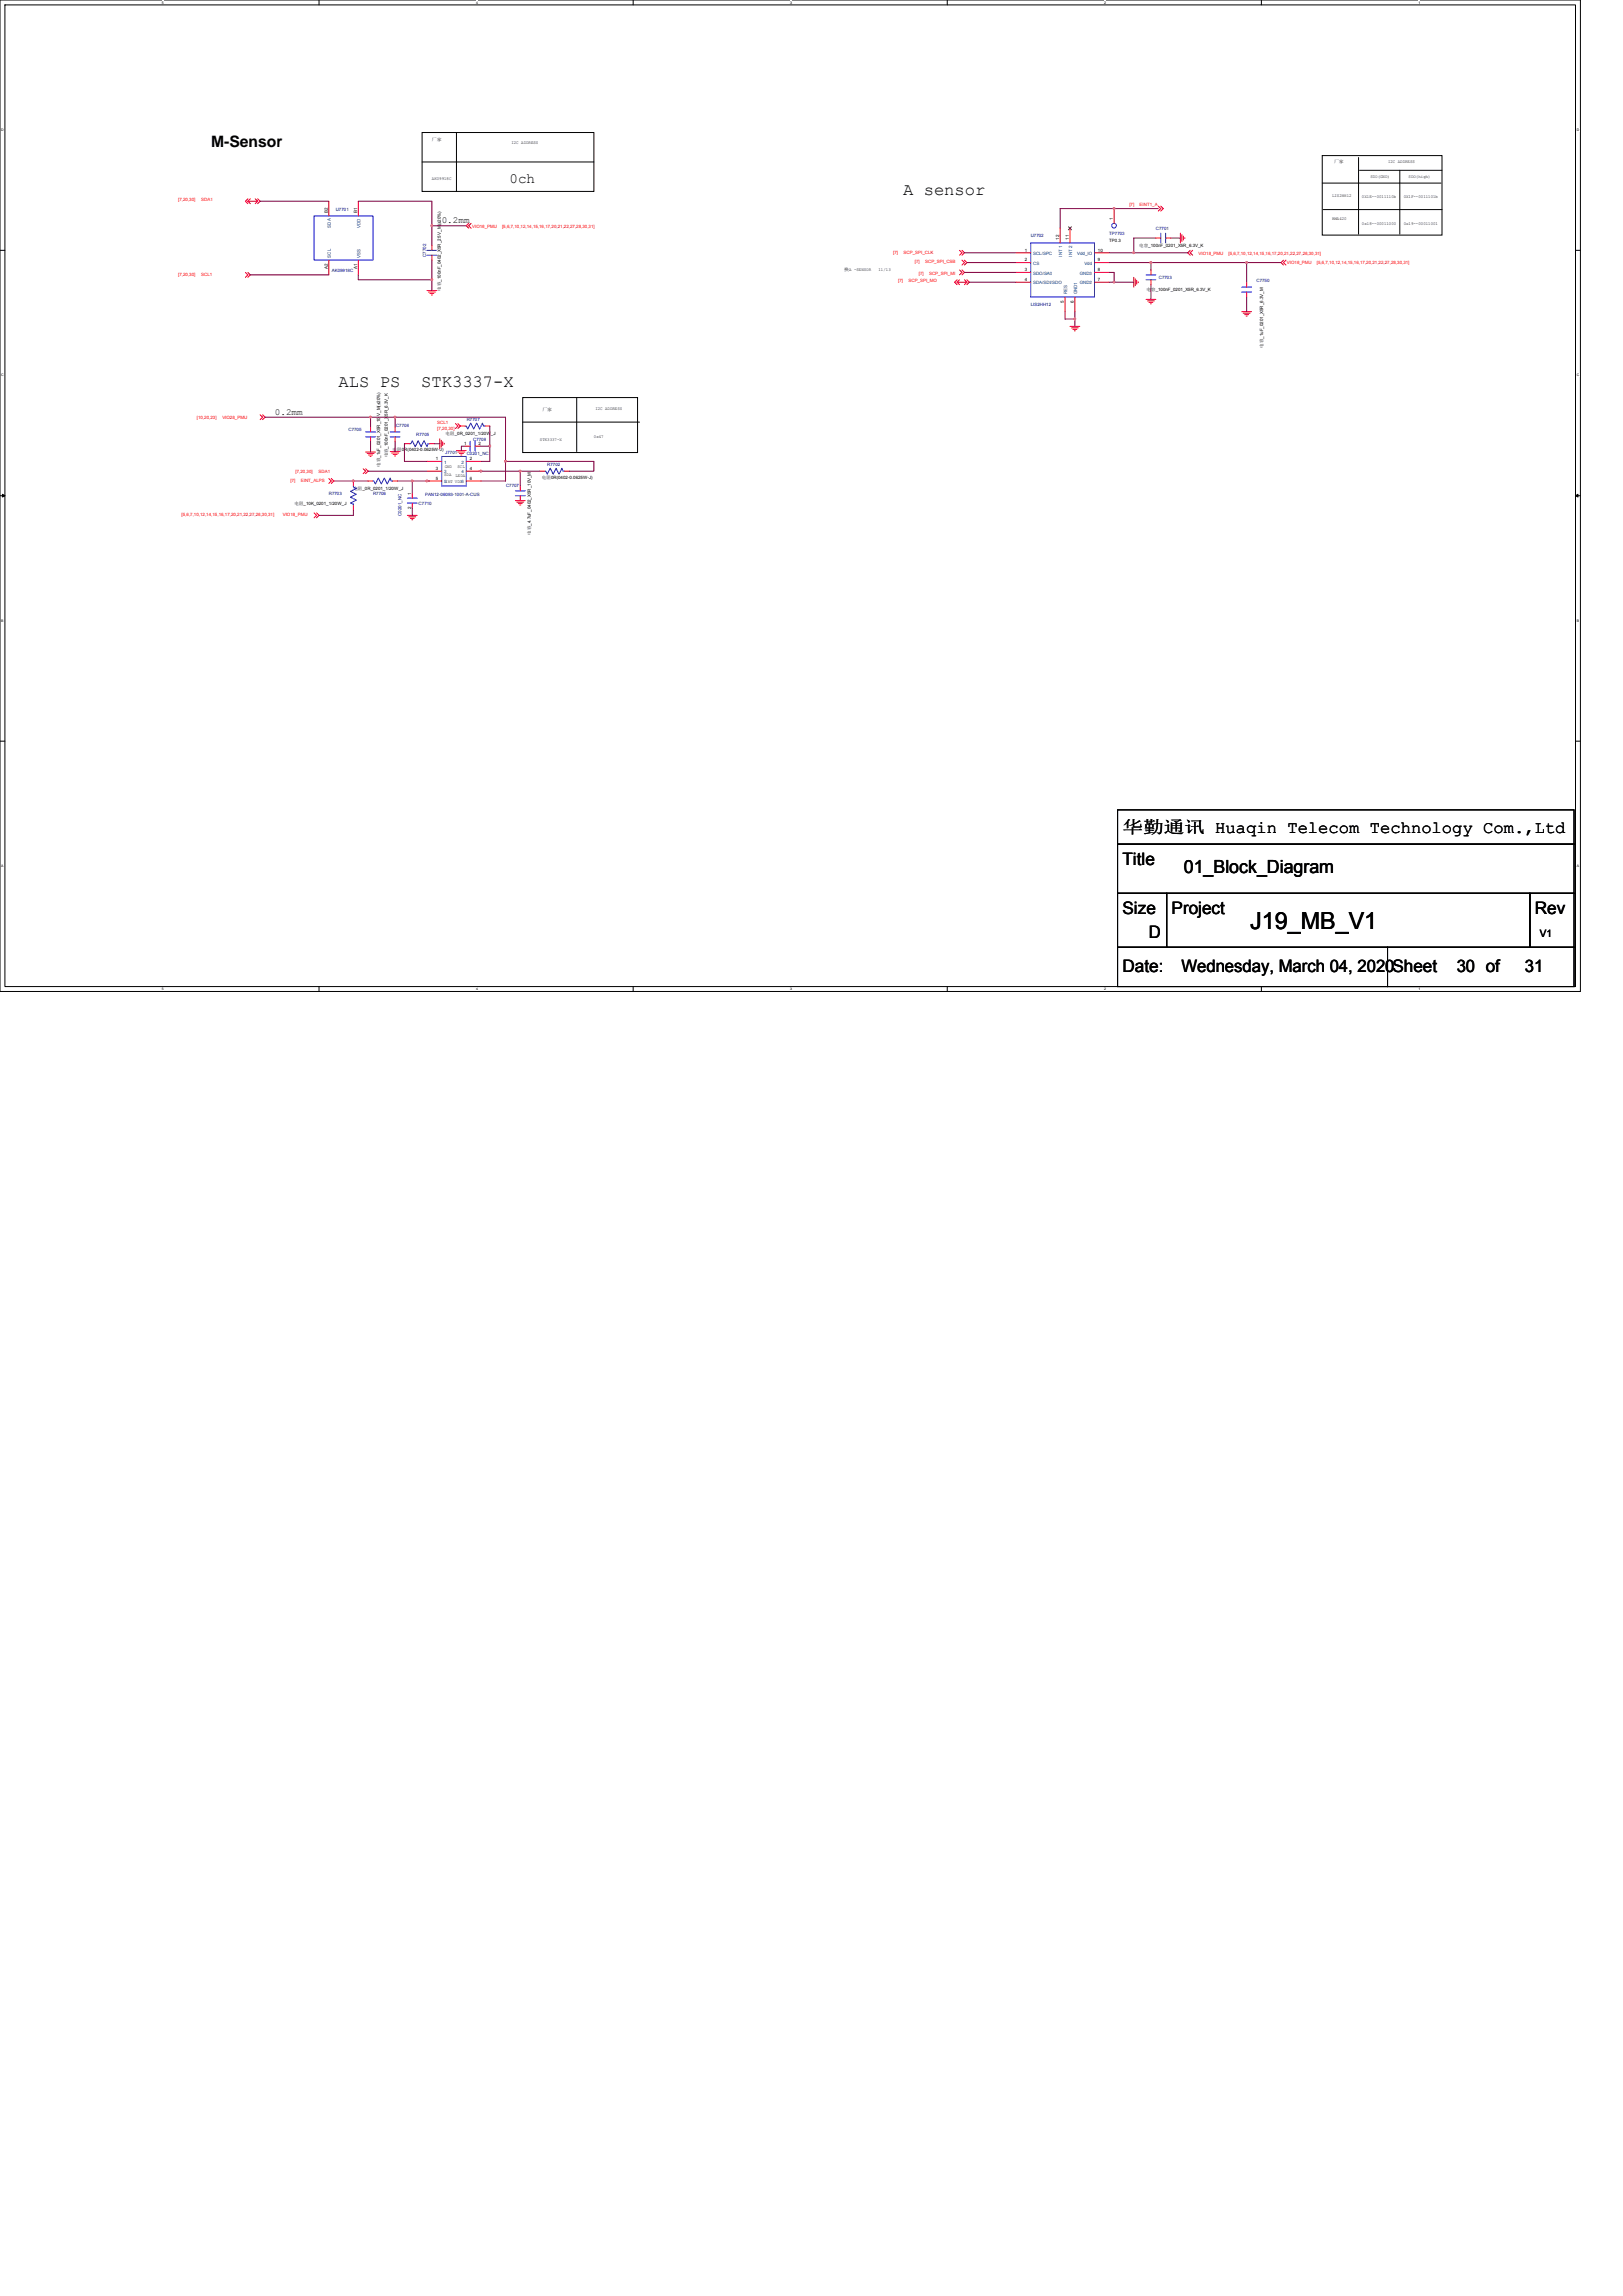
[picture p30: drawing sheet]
<svg xmlns="http://www.w3.org/2000/svg" width="210mm" height="297mm" viewBox="0 0 210 297" stroke-linecap="round" stroke-linejoin="round" font-family="sans-serif">
<defs><g id="words">
<text font-size="3" x="161.7" y="120.2">J19_MB_V1</text>
<text font-size="2.3" x="153.2" y="112.9">01_Block_Diagram</text>
<g font-size="2.2">
<text x="116.8" y="25.3">A sensor</text>
<text x="43.8" y="50">ALS PS</text>
<text x="54.5" y="50">STK3337-X</text>
<text x="145.2" y="107.8">华勤通讯 Huaqin Telecom Technology Com.,Ltd</text>
<text x="145.2" y="111.8">Title</text>
<text x="145.2" y="118.2">Size</text>
<text x="151.6" y="118.2">Project</text>
<text x="198.6" y="118.2">Rev</text>
<text x="145.2" y="125.8">Date:</text>
<text x="148.7" y="121.4">D</text>
<text x="152.8" y="125.8">Wednesday, March 04, 2020Sheet</text>
<text x="188.5" y="125.8">30 of</text>
<text x="197.3" y="125.8">31</text>
</g>
<text font-size="2" x="27.3" y="19">M-Sensor</text>
<text font-size="1.8" x="65.9" y="23.7">0ch</text>
<text font-size="1.3" x="199.2" y="121.2">V1</text>
<g font-size="1.2">
<text x="57.1" y="28.9">0.2mm</text>
<text x="35.6" y="53.7">0.2mm</text>
</g>
<g font-size=".6">
<text x="55.9" y="23.3">AK09918C</text>
<text x="55.9" y="18.3">厂家</text>
<text x="66.2" y="18.6">I2C ADDRESS</text>
<text x="172.6" y="21.1">厂家</text>
<text x="177.3" y="23">SDO(GND)</text>
<text x="179.6" y="21.1">I2C ADDRESS</text>
<text x="182.2" y="23">SDO(high)</text>
<text x="42.4" y="27.5" transform="rotate(-90 42.4 27.5)">B2</text>
<text x="46.2" y="27.5" transform="rotate(-90 46.2 27.5)">B1</text>
<text x="144" y="28.4" transform="rotate(-90 144 28.4)">1</text>
<text x="172.3" y="28.5">BMA420</text>
<text x="172.3" y="25.4">LIS2HH12</text>
<text x="176.2" y="29.1">0x18--00011000</text>
<text x="176.2" y="25.6">0X1E--0011110b</text>
<text x="181.6" y="29.1">0x19--00011001</text>
<text x="181.6" y="25.6">0X1F--0011101b</text>
<text x="42.4" y="34.8" transform="rotate(-90 42.4 34.8)">A2</text>
<text x="46.2" y="34.8" transform="rotate(-90 46.2 34.8)">A1</text>
<text x="109.2" y="35.1">换A -SENSOR</text>
<text x="113.7" y="35.1">11/13</text>
<text x="132.6" y="32.6">1</text>
<text x="132.6" y="33.8">2</text>
<text x="132.6" y="35.1">3</text>
<text x="137" y="31" transform="rotate(-90 137 31)">12</text>
<text x="138.3" y="31" transform="rotate(-90 138.3 31)">11</text>
<text x="142" y="35.1">8</text>
<text x="142" y="32.6">10</text>
<text x="142" y="33.8">9</text>
<text x="143.5" y="31.3">TP0.3</text>
<text x="147.4" y="32">电容_100nF_0201_X5R_6.3V_K</text>
<text x="57" y="37.6" transform="rotate(-90 57 37.6)">电容_100nF_0402_X5R_25 V_M(±20%)</text>
<text x="132.6" y="36.4">4</text>
<text x="137.6" y="39.2" transform="rotate(-90 137.6 39.2)">5</text>
<text x="138.9" y="39.2" transform="rotate(-90 138.9 39.2)">6</text>
<text x="142" y="36.4">7</text>
<text x="148.3" y="37.7">电容_100nF_0201_X5R_6.3V_K</text>
<text x="163.4" y="45" transform="rotate(-90 163.4 45)">电容_1uF_0201_X5R_6.3V_M</text>
<text x="70.2" y="53.2">厂家</text>
<text x="77" y="53.1">I2C ADDRESS</text>
<text x="50.2" y="59.2" transform="rotate(-90 50.2 59.2)">电容_100nF_0201_X5R_6.3V_K</text>
<text x="50.8" y="58.4">电阻0R(0402-0.0625W-J)</text>
<text x="56.4" y="59.5">1</text>
<text x="57.7" y="56.3">电阻_0R_0201_1/20W_J</text>
<text x="60.1" y="57.6">1</text>
<text x="60.8" y="59.5">2</text>
<text x="61.9" y="57.6">2</text>
<text x="69.9" y="57">STK3337-X</text>
<text x="76.8" y="56.7">0x47</text>
<text x="38.1" y="65.3">电阻_10K_0201_1/20W_J</text>
<text x="45.7" y="63.4">电阻_0R_0201_1/20W_J</text>
<text x="49.2" y="60.4" transform="rotate(-90 49.2 60.4)">电容_1uF_0201_X5R_10 V_M(±20%)</text>
<text x="53.2" y="65.8" transform="rotate(-90 53.2 65.8)">2</text>
<text x="53.2" y="64" transform="rotate(-90 53.2 64)">1</text>
<text x="56.4" y="60.8">3</text>
<text x="56.4" y="62.1">5</text>
<text x="57.5" y="61.6">SDA</text>
<text x="57.5" y="60.5">GND</text>
<text x="58.9" y="61.7">LEDA</text>
<text x="59.2" y="60.5">SCL</text>
<text x="60.8" y="60.8">4</text>
<text x="60.8" y="62.1">6</text>
<text x="70.1" y="62">电阻0R(0402-0.0625W-J)</text>
<text x="68.7" y="69.2" transform="rotate(-90 68.7 69.2)">电容_4.7uF_0402_X5R_10V_M</text>
</g>
<g font-size=".6" fill="#f00">
<text x="23.1" y="26">[7,20,30]</text>
<text x="26" y="26">SDA1</text>
<text x="61.1" y="29.4">VIO18_PMU</text>
<text x="65" y="29.4">[5,6,7,10,12,14,15,16,17,20,21,22,27,28,30,31]</text>
<text x="146.1" y="26.6">[7]</text>
<text x="147.4" y="26.6">EINT1_A</text>
<text x="23.1" y="35.7">[7,20,30]</text>
<text x="26" y="35.7">SCL1</text>
<text x="115.6" y="32.9">[7]</text>
<text x="116.9" y="32.9">SCP_SPI_CLK</text>
<text x="118.4" y="34.1">[7]</text>
<text x="118.9" y="35.5">[7]</text>
<text x="119.7" y="34.1">SCP_SPI_CSB</text>
<text x="120.2" y="35.5">SCP_SPI_MI</text>
<text x="155.1" y="32.9">VIO18_PMU</text>
<text x="158.9" y="32.9">[5,6,7,10,12,14,15,16,17,20,21,22,27,28,30,31]</text>
<text x="166.5" y="34.2">VIO18_PMU</text>
<text x="170.4" y="34.2">[5,6,7,10,12,14,15,16,17,20,21,22,27,28,30,31]</text>
<text x="116.2" y="36.4">[7]</text>
<text x="117.5" y="36.4">SCP_SPI_MO</text>
<text x="25.5" y="54.3">[10,20,23]</text>
<text x="28.8" y="54.3">VIO28_PMU</text>
<text x="56.6" y="54.9">SCL1</text>
<text x="56.6" y="55.7">[7,20,30]</text>
<text x="37.6" y="62.3">[7]</text>
<text x="38.2" y="61.1">[7,20,30]</text>
<text x="38.9" y="62.3">EINT_ALPS</text>
<text x="41.2" y="61.1">SDA1</text>
<text x="23.5" y="66.8">[5,6,7,10,12,14,15,16,17,20,21,22,27,28,30,31]</text>
<text x="36.6" y="66.8">VIO18_PMU</text>
</g>
<g font-size=".6" fill="#004080">
<text x="42.8" y="29.4" transform="rotate(-90 42.8 29.4)">SDA</text>
<text x="46.6" y="29.5" transform="rotate(-90 46.6 29.5)">VDD</text>
<text x="42.8" y="33.3" transform="rotate(-90 42.8 33.3)">SCL</text>
<text x="46.6" y="33.3" transform="rotate(-90 46.6 33.3)">VSS</text>
<text x="133.7" y="33">SCL/SPC</text>
<text x="133.7" y="34.2">CS</text>
<text x="133.7" y="35.5">SDO/SA0</text>
<text x="137.4" y="33.2" transform="rotate(-90 137.4 33.2)">INT 1</text>
<text x="138.7" y="33.2" transform="rotate(-90 138.7 33.2)">INT 2</text>
<text x="139.4" y="33">Vdd_IO</text>
<text x="139.7" y="35.5">GND3</text>
<text x="140.3" y="34.2">Vdd</text>
<text x="133.7" y="36.8">SDA/SDI/SDO</text>
<text x="138.1" y="38.1" transform="rotate(-90 138.1 38.1)">RES</text>
<text x="139.3" y="38.1" transform="rotate(-90 139.3 38.1)">GND1</text>
<text x="139.7" y="36.8">GND2</text>
<text x="57.5" y="60">1</text>
<text x="59.7" y="60">2</text>
<text x="57.5" y="61.2">3</text>
<text x="57.5" y="62.5">5INT VDD6</text>
<text x="59.7" y="61.2">4</text>
</g>
<g font-size=".6" fill="#000080">
<text x="43.4" y="27.3">U7701</text>
<text x="149.5" y="29.8">C7701</text>
<text x="42.9" y="35.2">AK09918C</text>
<text x="55.1" y="33.3" transform="rotate(-90 55.1 33.3)">C7702</text>
<text x="133.3" y="30.7">U7702</text>
<text x="143.5" y="30.5">TP7703</text>
<text x="133.3" y="39.6">LIS2HH12</text>
<text x="149.9" y="36.1">C7703</text>
<text x="162.6" y="36.4">C7750</text>
<text x="45.1" y="55.8">C7705</text>
<text x="51.2" y="55.3">C7706</text>
<text x="53.8" y="56.4">R7705</text>
<text x="57.6" y="58.7">J7701</text>
<text x="60.4" y="54.5">R7707</text>
<text x="60.4" y="58.9">C0201_NC</text>
<text x="61.2" y="57">C7708</text>
<text x="42.5" y="64.1">R7703</text>
<text x="48.3" y="64.1">R7706</text>
<text x="54.2" y="65.3">C7710</text>
<text x="55" y="64.2">PAN12-06093-1001-A-CUS</text>
<text x="65.5" y="63">C7707</text>
<text x="70.8" y="60.2">R7702</text>
<text x="52" y="66.7" transform="rotate(-90 52 66.7)">C0201_NC</text>
</g>
<g font-size=".5">
<text x="21" y=".5">5</text>
<text x="61.6" y=".5">4</text>
<text x="102.2" y=".5">3</text>
<text x="142.9" y=".5">2</text>
<text x="183.5" y=".5">1</text>
<text x=".2" y="16.9">D</text>
<text x="204" y="16.9">D</text>
<text x=".2" y="48.7">C</text>
<text x="204" y="48.7">C</text>
<text x=".2" y="80.4">B</text>
<text x="204" y="80.4">B</text>
<text x=".2" y="112.2">A</text>
<text x="204" y="112.2">A</text>
<text x="21" y="128.1">5</text>
<text x="61.6" y="128.1">4</text>
<text x="102.2" y="128.1">3</text>
<text x="142.9" y="128.1">2</text>
<text x="183.5" y="128.1">1</text>
</g>
</g></defs>
<path d="M0 0h204.5v128.3h-204.5zM.6 .6h203.2v127h-203.2z" fill="none" stroke="#000" stroke-width=".13"/>
<g fill="#fff">
<path d="M21 .1h.2v.5h-.2z"/>
<path d="M21 127.7h.2v.5h-.2z"/>
</g>
<path d="M41.3 0v.6M41.3 127.6v.7" fill="none" stroke="#000" stroke-width=".13"/>
<g fill="#fff">
<path d="M61.6 .1h.2v.5h-.2z"/>
<path d="M61.6 127.7h.2v.5h-.2z"/>
</g>
<path d="M81.9 0v.6M81.9 127.6v.7" fill="none" stroke="#000" stroke-width=".13"/>
<g fill="#fff">
<path d="M102.2 .1h.3v.5h-.3z"/>
<path d="M102.2 127.7h.3v.5h-.3z"/>
</g>
<path d="M122.6 0v.6M122.6 127.6v.7" fill="none" stroke="#000" stroke-width=".13"/>
<g fill="#fff">
<path d="M142.9 .1h.2v.5h-.2z"/>
<path d="M142.9 127.7h.2v.5h-.2z"/>
</g>
<path d="M163.2 0v.6M163.2 127.6v.7" fill="none" stroke="#000" stroke-width=".13"/>
<g fill="#fff">
<path d="M183.5 .1h.3v.5h-.3z"/>
<path d="M183.5 127.7h.3v.5h-.3z"/>
<path d="M.2 16.5h.3v.5h-.3z"/>
<path d="M204 16.5h.3v.5h-.3z"/>
<path d="M.2 48.3h.3v.5h-.3z"/>
<path d="M204 48.3h.3v.5h-.3z"/>
</g>
<path d="M0 32.4h.6M203.8 32.4h.7" fill="none" stroke="#000" stroke-width=".13"/>
<g fill="#fff">
<path d="M.2 80h.3v.5h-.3z"/>
<path d="M204 80h.3v.5h-.3z"/>
</g>
<path d="M0 64.1h.6M203.8 64.1h.7" fill="none" stroke="#000" stroke-width=".13"/>
<path d="M.3 63.9l.3 .2-.3 .2zM203.8 64.1l.4-.2v.4z" fill="#000" stroke="#000" stroke-width=".13"/>
<g fill="#fff">
<path d="M.2 111.8h.2v.5h-.2z"/>
<path d="M204 111.8h.3v.5h-.3z"/>
</g>
<g fill="none" stroke="#000" stroke-width=".13">
<path d="M54.6 17.1h22.2v7.7h-22.2zM59.1 17.1v7.7M54.6 21h22.2M171.1 23.7h15.3M171.1 20.1h15.5v10.3h-15.5zM171.2 27.1h15.4M175.8 20.4v9.9M175.9 22h10.7M181.1 22v8.3M67.6 54.6h15.1M67.6 51.4h14.9v7.1h-14.9zM74.6 51.4v7"/>
<path d="M0 95.9h.6M203.8 95.9h.7M144.6 115.6h6.3v7h-6.3zM144.6 109.2h59v6.4h-59zM144.6 104.8h59v4.4h-59zM150.9 115.6h47v7h-47zM197.9 115.6h5.7v7h-5.7zM144.6 122.6h34.9v5h-34.9zM179.5 122.6h24.1v5h-24.1z"/>
</g>
<g fill="none" stroke="#f00" stroke-width=".13">
<path d="M31.8 35.2l.3 .4-.3 .3M32.1 35.2l.3 .4-.3 .3M32.1 25.7l-.3 .3 .3 .4M32.1 26l.3 .4M32.1 26h1.2M32.4 25.7l-.3 .3M33 25.7l.3 .3M33.3 26l-.3 .4M33.3 25.7l.4 .3-.4 .4M42.5 33.7v1.9M42.5 26v1.9M46.4 26v1.9"/>
<path d="M46.4 33.7v1.9M55.2 37.6h1.3M55.4 37.8h.9M55.6 38h.5M55.8 38.2h.1M55.9 31.7v.7M55.9 33v.7M60.6 28.9l-.3 .3 .3 .3M61 28.9l-.4 .3 .4 .3M123.8 36.5l.3 .3M123.8 36.5h1.3M123.8 36.2l-.3 .3 .3 .3"/>
<path d="M124.1 36.2l-.3 .3M124.1 32.4l.4 .3-.4 .3M124.1 34.9l.4 .3-.4 .4M124.5 33.7l.3 .3-.3 .3M124.5 32.4l.3 .3-.3 .3M124.5 34.9l.3 .3-.3 .4M124.8 36.2l.3 .3M124.8 33.7l.3 .3-.3 .3M125.1 36.2l.3 .3-.3 .3M125.1 36.5l-.3 .3M131.4 32.7h1.9M131.4 34h1.9"/>
<path d="M131.4 35.2h1.9M131.4 36.5h1.9M137.2 29.5v1.9M137.8 38.4v1.9M138.4 29.5v1.9M139.1 38.4v1.9M141.6 36.5h1.9M141.6 35.2h1.9M141.6 34h1.9M141.6 32.7h1.9M144.1 27v1.9M146.7 35.9v1.2"/>
<path d="M146.9 36.1v.9M147.1 36.3v.5M147.3 36.4v.2M148.3 38.7h1.2M148.5 38.9h.9M148.7 39.1h.5M148.8 39.3h.2M148.9 36.2v.6M148.9 34.9v.7M149.5 30.8h.7M149.9 26.7l.3 .3-.3 .3M150.2 26.7l.3 .3-.3 .3"/>
<path d="M150.8 30.8h.6M152.7 30.2v1.2M152.9 30.4v.8M153.1 30.5v.6M153.3 30.7v.2M154 32.4l-.3 .3 .3 .3M154.3 32.4l-.3 .3 .3 .3M161.3 36.5v.6M161.3 37.8v.6M166.1 33.7l-.4 .3 .4 .3M166.4 33.7l-.3 .3 .3 .3M33.7 53.7l.3 .3-.3 .3"/>
<path d="M34 53.7l.3 .3-.3 .3M47.3 58.5h1.3M47.5 58.7h.9M47.7 58.9h.5M47.9 59.1h.1M47.9 55.2v.7M47.9 56.5v.7M50.5 58.4h1.3M50.7 58.6h.9M50.9 58.8h.5M51.1 59h.1M51.1 55.2v.7"/>
<path d="M51.1 56.5v.7M52.4 57.4h.6M55.2 59.7h1.9M55.6 57.4h.6M56.9 56.8v1.2M57.1 57v.8M57.3 57.1v.6M57.5 57.3v.2M58.9 54.8l.3 .3-.3 .3M59.1 58.3h1.2M59.2 54.8l.4 .3M59.2 58.5h.9"/>
<path d="M59.4 58.7h.5M59.6 55.1l-.4 .3M59.6 55.1h.6M59.6 58.9h.2M60.2 57.7h.6M60.3 59.7h1.9M61.5 57.7h.6M62.7 55.1h.7M138.4 42.2h1.3M138.6 42.4h.9M138.8 42.6h.5M139 42.8h.1"/>
<path d="M160.7 40.3h1.2M160.8 40.5h.9M161 40.7h.5M161.2 40.9h.2M40.6 66.4l.4 .3-.4 .3M41 66.4l.3 .3-.3 .3M42.5 61.9l.4 .3-.4 .3M42.9 61.9l.3 .3-.3 .3M45.7 62.2v.7M45.7 65.4v.6M47 60.6l.3 .4-.3 .3M47.3 60.6l.3 .4-.3 .3"/>
<path d="M47.6 62.2h.7M50.8 62.2h.6M52.7 66.7h1.3M52.9 66.9h.9M53.1 67.1h.5M53.3 67.2h.1M53.3 63.8v.7M53.3 65.1v.6M55.2 61h1.9M55.2 62.2h1.9M60.3 61h1.9M60.3 62.2h1.9"/>
<path d="M66.7 64.8h1.2M66.9 65h.9M67.1 65.2h.5M67.2 65.3h.2M67.3 62.9v.6M67.3 64.1v.7M69.9 61h.6M73 61h.7"/>
</g>
<g fill="none" stroke="#00f" stroke-width=".13">
<path d="M40.6 27.9h7.7v5.8h-7.7zM42.5 33.7h.1M42.5 27.9h.1M46.4 27.9h.1M46.4 33.7h.1M55.2 32.4h1.3M55.2 33h1.3M55.9 32.4h.1M55.9 33h.1M133.3 31.4h8.3v7h-8.3zM144.1 28.9h.1M148.3 36.2h1.2"/>
<path d="M148.3 35.6h1.2M148.9 36.2h.1M148.9 35.6h.1M150.2 30.8h.1M150.2 30.2v1.2M150.8 30.2v1.2M150.8 30.8h.1M160.7 37.1h1.2M160.7 37.8h1.2M161.3 37.1h.1M161.3 37.8h.1M47.3 55.9h1.3"/>
<path d="M47.3 56.5h1.3M47.9 55.9h.1M47.9 56.5h.1M50.5 55.9h1.3M50.5 56.5h1.3M51.1 55.9h.1M51.1 56.5h.1M53 57.4h.1l.2-.4 .4 .8 .4-.8 .4 .8 .4-.8 .3 .8 .2-.4h.2M53 57.4h.1M55.6 57.4h.1M57.1 59.1h3.2v3.8h-3.2zM60.2 55.1h.1l.2 .4 .4-.8 .4 .8 .4-.8 .3 .8 .4-.8 .1 .4h.2"/>
<path d="M60.2 55.1h.1M60.8 57.7h.1M60.8 57.1v1.3M61.5 57.1v1.3M61.5 57.7h.1M62.7 55.1h.1M45.7 65.4h.1M45.7 62.9h.1M45.7 62.9v.1l.4 .2-.8 .4 .8 .3-.8 .4 .8 .4-.8 .4 .4 .1v.2M48.3 62.2h.1l.2 .4 .4-.8 .3 .8 .4-.8 .4 .8 .4-.8 .1 .4h.2M48.3 62.2h.1M50.8 62.2h.1"/>
<path d="M52.7 64.5h1.3M52.7 65.1h1.3M53.3 64.5h.1M53.3 65.1h.1M66.7 63.5h1.2M66.7 64.1h1.2M67.3 63.5h.1M67.3 64.1h.1M70.5 61h.1l.2 .3 .4-.7 .4 .7 .3-.7 .4 .7 .4-.7 .1 .4h.2M70.5 61h.1M73 61h.1"/>
<circle cx="144.1" cy="29.2" r=".31"/>
</g>
<path d="M138.2 29.3l.4 .4M138.6 29.3l-.4 .4" fill="none" stroke="#804000" stroke-width=".13"/>
<g fill="none" stroke="#800040" stroke-width=".13">
<path d="M32.4 35.6h10.1M33.7 26h8.8M46.4 35.6v.6h9.5v1.4M46.4 26h9.5v3.2M55.9 33.7v2.5M55.9 29.2v2.5M55.9 29.2h4.4M124.8 35.2h6.6M124.8 32.7h6.6M125.1 34h6.3M125.4 36.5h6M143.5 36.5h.6"/>
<path d="M143.5 34h5.4M143.5 35.2h.6v1.3h2.6M143.5 32.7h3.2M148.9 34v.9M148.9 36.8v1.9M148.9 34h12.4M149.5 30.8h-2.8v1.9h7M149.9 27h-12.7v2.5M151.4 30.8h1.3M161.3 38.4v1.9M161.3 34h4.4M161.3 34v2.5"/>
<path d="M34.3 54h13.6M47.9 54v1.2M47.9 57.1v1.4M47.9 54h3.2M51.1 57.1v1.3M51.1 54v1.2M51.1 54h14.3v5.7M52.4 57.4l-.1 2.3h2.9M56.2 57.4h.7M60.2 57.7h-.5v.6M62.1 57.7h1.3v2h-1.2M63.4 55.1v2.6"/>
<path d="M65.4 59.7v2.5h-3.2M65.4 59.7h11.4v1.3h-3.1M137.8 40.3v1h1.3v.9M139.1 40.3v1M43.2 62.2h4.4M45.7 66v.7h-4.4M47.6 61h7.6M51.4 62.2h1.9M53.3 65.7v1M55.6 62.2h-2.3v1.6M61.9 61h5.4M67.3 61v1.9"/>
<path d="M67.3 61h2.5"/>
</g>
<g fill="#f0f" stroke="#f0f" stroke-width=".13">
<path d="M55.8 36.1h.1v.2h-.1z" fill-rule="evenodd"/>
<path d="M55.8 29.1h.1v.2h-.1z" fill-rule="evenodd"/>
<path d="M65.3 59.6h.2v.2h-.2z" fill-rule="evenodd"/>
<path d="M51 53.9h.2v.1h-.2z" fill-rule="evenodd"/>
<path d="M45.6 62.1h.2v.2h-.2z" fill-rule="evenodd"/>
<path d="M47.8 53.9h.2v.1h-.2z" fill-rule="evenodd"/>
<path d="M62.1 60.9h.2v.1h-.2z" fill-rule="evenodd"/>
<path d="M67.2 60.9h.2v.1h-.2z" fill-rule="evenodd"/>
<path d="M144 36.4h.2v.2h-.2z" fill-rule="evenodd"/>
<path d="M144 26.9h.2v.2h-.2z" fill-rule="evenodd"/>
<path d="M146.6 32.6h.2v.2h-.2z" fill-rule="evenodd"/>
<path d="M139 41.2h.1v.1h-.1z" fill-rule="evenodd"/>
<path d="M148.8 33.9h.2v.1h-.2z" fill-rule="evenodd"/>
<path d="M161.2 33.9h.2v.1h-.2z" fill-rule="evenodd"/>
<path d="M53.2 62.1h.2v.2h-.2z" fill-rule="evenodd"/>
<path d="M55.1 62.1h.2v.2h-.2z" fill-rule="evenodd"/>
<path d="M63.3 57.6h.1v.2h-.1z" fill-rule="evenodd"/>
<path d="M55.8 36.1h.1v.2h-.1z" fill-rule="evenodd"/>
<path d="M55.8 29.1h.1v.2h-.1z" fill-rule="evenodd"/>
<path d="M65.3 59.6h.2v.2h-.2z" fill-rule="evenodd"/>
<path d="M51 53.9h.2v.1h-.2z" fill-rule="evenodd"/>
<path d="M45.6 62.1h.2v.2h-.2z" fill-rule="evenodd"/>
<path d="M47.8 53.9h.2v.1h-.2z" fill-rule="evenodd"/>
<path d="M62.1 60.9h.2v.1h-.2z" fill-rule="evenodd"/>
<path d="M67.2 60.9h.2v.1h-.2z" fill-rule="evenodd"/>
<path d="M144 36.4h.2v.2h-.2z" fill-rule="evenodd"/>
<path d="M144 26.9h.2v.2h-.2z" fill-rule="evenodd"/>
<path d="M146.6 32.6h.2v.2h-.2z" fill-rule="evenodd"/>
<path d="M139 41.2h.1v.1h-.1z" fill-rule="evenodd"/>
<path d="M148.8 33.9h.2v.1h-.2z" fill-rule="evenodd"/>
<path d="M161.2 33.9h.2v.1h-.2z" fill-rule="evenodd"/>
<path d="M53.2 62.1h.2v.2h-.2z" fill-rule="evenodd"/>
<path d="M55.1 62.1h.2v.2h-.2z" fill-rule="evenodd"/>
<path d="M63.3 57.6h.1v.2h-.1z" fill-rule="evenodd"/>
</g>
<use href="#words"/>
</svg>
